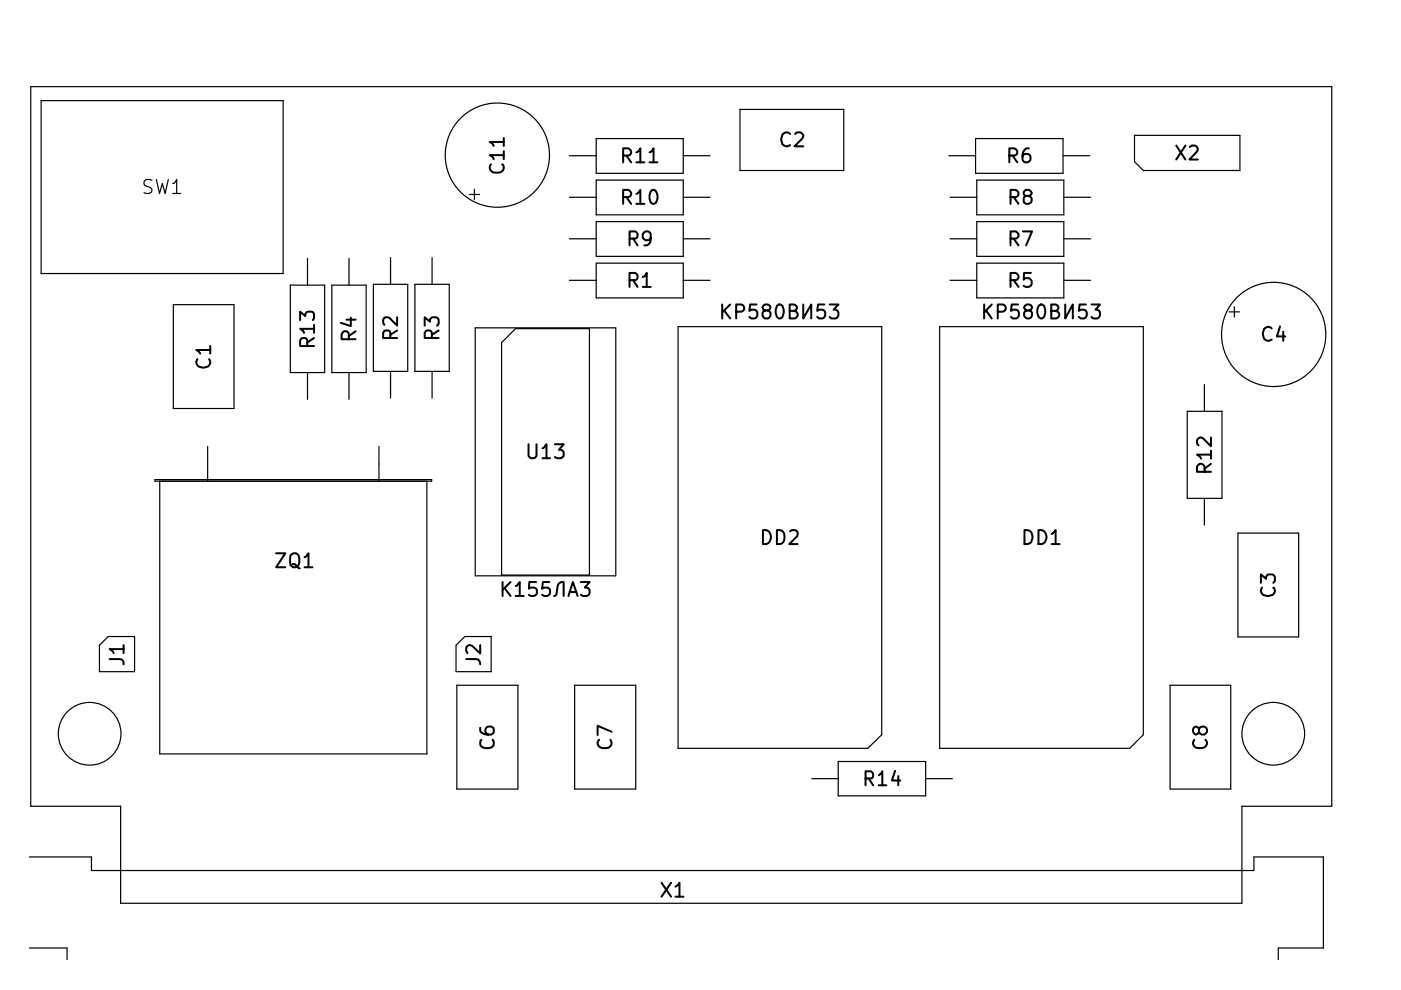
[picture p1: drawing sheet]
<svg xmlns="http://www.w3.org/2000/svg" width="297mm" height="210mm" viewBox="0 0 297 210" stroke-linecap="round" stroke-linejoin="round" font-family="sans-serif">
<g fill="none" stroke="#000" stroke-width=".25">
<path d="M6.5 18.4h275.9v152.5h-19.1v20.6h-237.7v-20.6h-19.1zM8.7 21.3h51.3v36.7h-51.3zM32.2 38.2l-.4-.1h-.8a.76 .76 0 0 0-.5 .7 .76 .76 0 0 0 .5 .7 1.2 1.2 0 0 1 1.2 .7 .76 .76 0 0 1-.6 .8l-1.1-.1M33.1 38.1l.7 2.9 .6-2.1 .6 2.1 .7-2.9M36.6 38.9l.4-.1 .5-.7v2.9M120.7 33h5.7M126.4 38.2h18.5v7.4h-18.5zM126.4 29.4h18.5v7.3h-18.5zM144.9 33h5.6M156.9 23.2h22v13h-22zM201.2 33h5.6M206.8 29.4h18.6v7.3h-18.6z"/>
<path d="M207.1 38.2h18.5v7.4h-18.5zM225.4 33h5.7M240.5 28.7h22.4v7.5h-20.5l-1.9-1.9zM36.6 41h1.7M65.2 54.8v5.7M74 54.8v5.7M82.8 54.6v5.7M91.6 54.6v5.7M99.5 41.2h2.2M100.6 40.1v2.2M120.7 41.8h5.7M120.7 59.4h5.7"/>
<path d="M120.7 50.6h5.7M126.4 47h18.5v7.4h-18.5zM126.4 55.8h18.5v7.4h-18.5zM144.9 41.8h5.6M144.9 59.4h5.6M144.9 50.6h5.6M201.4 41.8h5.7M201.4 59.4h5.7M201.4 50.6h5.7M207.1 47h18.5v7.4h-18.5zM207.1 55.8h18.5v7.4h-18.5zM225.6 41.8h5.6"/>
<path d="M225.6 59.4h5.6M225.6 50.6h5.6M36.7 64.6h12.9v22h-12.9zM61.6 60.5h7.2v18.5h-7.2zM65.2 79v5.7M70.4 60.5h7.2v18.5h-7.2zM74 79v5.7M79.2 60.3h7.2v18.4h-7.2zM82.8 78.7v5.7M88 60.3h7.2v18.4h-7.2zM91.6 78.7v5.7M100.8 69.5h29.8v52.6h-29.8z"/>
<path d="M106.3 72.6l3-2.9h15.7v52.2h-18.7zM143.8 69.3h43.1v86.5l-2.9 2.9h-40.2zM199.2 69.3h43.2v86.5l-2.9 2.9h-40.3zM260.6 66.1h2.2M261.7 65v2.2M44 94.7v7.3M80.3 94.7v7.3M251.7 87.2h7.4v18.5h-7.4zM255.4 81.5v5.7M32.9 101.7h58.6v.3h-58.6zM33.9 102v57.9h56.6v-57.9M255.4 105.7v5.6"/>
<path d="M262.5 113h12.8v22h-12.8zM21.1 136.8l1.8-1.8h5.6v7.4h-7.4zM96.7 136.8l1.9-1.8h5.5v7.4h-7.4zM96.9 145.3h12.9v22h-12.9zM121.8 145.3h13v22h-13zM248.1 145.3h12.8v22h-12.8zM172.1 165.1h5.6M177.7 161.5h18.6v7.2h-18.6zM196.3 165.1h5.6M6.3 181.7h13.1v2.9h246.5v-2.9h14.7v19.3h-9.6v2.6M6.3 201h7.9v2.6"/>
<circle cx="105.5" cy="32.9" r="11.1"/>
<circle cx="270" cy="70.9" r="11.1"/>
<circle cx="19" cy="155.6" r="6.6"/>
<circle cx="270" cy="155.6" r="6.6"/>
</g>
<g fill="none" stroke="#000" stroke-width=".42">
<path d="M104.1 34.8a1.18 1.18 0 0 0 0 1.5 1.18 1.18 0 0 0 1.4 .3 1.05 1.05 0 0 0 1.2-.5 1.05 1.05 0 0 0-.2-1.3M106.8 32.9h-3l.5 .2 .4 .6M106.8 30.1h-3l.5 .3 .4 .5M106.8 29.3v1.6M106.8 32v1.7M132.1 33h1.1a.77 .77 0 0 0 .7-.8 .77 .77 0 0 0-.7-.7h-1.1v2.9M132.8 33l1 1.4M134.9 32.3l.3-.1 .6-.7v2.9M134.9 34.4h1.7M137.7 32.3l.3-.1 .6-.7v2.9M137.7 34.4h1.7M167.5 28.4a.97 .97 0 0 0-1-.3 .97 .97 0 0 0-.7 .7 1.44 1.44 0 0 0 1.1 2.2l.6-.2"/>
<path d="M168.6 28.4l.4-.3h.7l.4 .3 .2 .5-.2 .4-1.7 1.7h1.9M214 33h1.1a.77 .77 0 0 0 .6-.8 .77 .77 0 0 0-.6-.7h-1.1v2.9M214.7 33l1 1.4M218.1 31.5a1.23 1.23 0 0 0-1.3 1.2v1.1l.2 .4a.9 .9 0 0 0 1.5-.4v-.7l-.2-.2a.93 .93 0 0 0-1.5 .2M249.4 30.9l1.9 2.9M251.3 30.9l-1.9 2.9M252.3 31.2l.4-.3h.7l.3 .1a.78 .78 0 0 1 .1 1.1l-1.6 1.7h1.8M132.1 41.8h1.1a.77 .77 0 0 0 .7-.8 .77 .77 0 0 0-.7-.7h-1.1v2.9M132.8 41.8l1 1.4M133.5 50.6l1.4-.1a.87 .87 0 0 0-.2-1.4h-1.2v2.9M133.5 59.4l1.4-.1a.87 .87 0 0 0-.2-1.4h-1.2v2.9M134.2 50.6l1 1.4"/>
<path d="M134.2 59.4l1 1.4M134.9 41.1l.6-.4 .3-.4v2.9M134.9 43.2h1.7M136.3 58.7l.3-.1 .5-.7v2.9M138 50.3l-.5 .6a1.03 1.03 0 0 1-1.2-.6v-.6a1.03 1.03 0 0 1 1.2-.6l.4 .3a2.62 2.62 0 0 1-.4 2.5l-.9 .1M138 40.6l.4-.3a1.37 1.37 0 0 1 1 1.8 1.01 1.01 0 0 1-1 1.1l-.3-.1a2.21 2.21 0 0 1-.1-2.5zM214.2 50.6h1.1a.77 .77 0 0 0 .7-.8 .77 .77 0 0 0-.7-.7h-1.1v2.9M214.2 41.8h1.1a.77 .77 0 0 0 .7-.8 .77 .77 0 0 0-.7-.7h-1.1v2.9M214.2 59.4h1.1a.77 .77 0 0 0 .7-.8 .77 .77 0 0 0-.7-.7h-1.1v2.9M214.9 50.6l1 1.4M214.9 41.8l1 1.4M214.9 59.4l1 1.4"/>
<path d="M216.9 49.1h1.9l-1.2 2.9M217.6 41.5a.65 .65 0 0 1-.6-.6 .65 .65 0 0 1 .6-.6 1.03 1.03 0 0 1 1.1 .6l-.3 .5-.8 .1-.3 .2a.93 .93 0 0 0 .3 1.5 1.03 1.03 0 0 0 1.1-.6l-.1-.8-.5-.3M218.6 57.9h-1.5l-.1 1.4 .5-.3h.6l.3 .1 .3 .5v.6l-.1 .4-.5 .2h-.6l-.5-.2M41.9 76.2a1.2 1.2 0 0 0 0 1.4 1.2 1.2 0 0 0 1.4 .3 1.12 1.12 0 0 0 1.1-.5 1.12 1.12 0 0 0-.1-1.2M44.6 74.2h-3l.9 .8M44.6 73.4v1.6M63.6 67.9v-1.8l1.1 .9a.78 .78 0 0 1 .6-.9l1 .1 .3 .4v.8l-.3 .5M65.2 73.4l-.1-1.5a.87 .87 0 0 0-1.5 .3v1.2h3M66.6 69.7h-3l.7 .5 .2 .4M66.6 71.7l-1.4 .9M66.6 68.9v1.7M73.4 67.8h2"/>
<path d="M74 71.9v-1.1a.77 .77 0 0 0-.8-.6 .77 .77 0 0 0-.8 .6v1.1h3M74.4 67.4v1.7l-2.1-.6M75.4 70.2l-1.4 1M82.8 71.7l-.1-1.4a.87 .87 0 0 0-1.5 .3v1.1h3M84.2 67.3v1.7l-1.7-1.6a.9 .9 0 0 0-1.3 .4v.7l.3 .4M84.2 70.1l-1.4 .9M90 69v-1.7l1.1 .9a.78 .78 0 0 1 .6-.9l1 .1 .3 .4v.8l-.3 .4M91.6 71.7l-.1-1.4a.87 .87 0 0 0-1.5 .3v1.1h3M93 70.1l-1.4 .9M136.3 60.8h1.7M153.1 64.6v2.9M153.5 65.8l1.3 1.7"/>
<path d="M154.8 64.6l-1.7 1.7M156.1 66.1h1.1a.77 .77 0 0 0 .6-.8 .77 .77 0 0 0-.6-.7h-1.1v2.9M160.4 64.6h-1.4l-.1 1.3 .4-.2h.7l.3 .1 .3 .5v.6l-.3 .5-.3 .1h-.7l-.4-.3M162.3 65.8l-.5-.2-.1-.4a.87 .87 0 0 1 .8-.7 .87 .87 0 0 1 .9 .7l-.3 .5-1.2 .2-.2 .4a1.03 1.03 0 0 0 .6 1.2h.5a1.03 1.03 0 0 0 .6-1.2l-.3-.4-.3-.1M164.7 64.8a.71 .71 0 0 1 .8-.2 .71 .71 0 0 1 .5 .6 1.86 1.86 0 0 1-.5 2.3 .76 .76 0 0 1-.9-.6 2.57 2.57 0 0 1 .1-2.1zM167.4 65.9h1a.68 .68 0 0 0 .6-.7 .68 .68 0 0 0-.6-.6h-1v2.9h1.1a.82 .82 0 0 0 .6-.9 .82 .82 0 0 0-.7-.7M170.3 64.6v2.9l1.7-2.9v2.9M174.8 64.6h-1.4l-.1 1.3 .4-.2h.7l.3 .1 .3 .5v.6l-.3 .5-.3 .1h-.7l-.4-.3M175.9 64.6h1.9l-1.1 1.1a.81 .81 0 0 1 1.1 .6v.6l-.3 .5-.3 .1h-.9l-.4-.3M208.7 64.6v2.9M209.1 65.8l1.2 1.7M210.3 64.6l-1.6 1.7"/>
<path d="M211.5 66.1h1.1a.77 .77 0 0 0 .7-.8 .77 .77 0 0 0-.7-.7h-1.1v2.9M215.9 64.6h-1.4l-.2 1.3 .5-.2h.6l.4 .1 .2 .5v.6l-.2 .5-.4 .1h-.6l-.5-.3M217.7 65.8l-.4-.2-.2-.4a.87 .87 0 0 1 .8-.7 .87 .87 0 0 1 .9 .7l-.2 .5-1.1 .2-.4 .4a1.03 1.03 0 0 0 .6 1.2h.5a1.03 1.03 0 0 0 .6-1.2l-.2-.4-.4-.1M220.3 64.8v-.1a.65 .65 0 0 1 .7-.1 .65 .65 0 0 1 .4 .6 1.58 1.58 0 0 1-.7 2.3 1.8 1.8 0 0 1-.4-2.7zM222.9 65.9h.9a.68 .68 0 0 0 .6-.7 .68 .68 0 0 0-.6-.6h-.9v2.9h1.1a.82 .82 0 0 0 .6-.9 .82 .82 0 0 0-.8-.7M225.8 64.6v2.9l1.7-2.9v2.9M230.3 64.6h-1.4l-.2 1.3 .5-.2h.6l.4 .1 .2 .5v.6l-.2 .5-.4 .1h-.6l-.5-.3M231.4 64.6h1.8l-.9 1.1a.78 .78 0 0 1 .9 .6v.6l-.2 .5-.4 .1h-.7l-.5-.3M269.6 69.6a.97 .97 0 0 0-1-.3 .97 .97 0 0 0-.7 .8 1.44 1.44 0 0 0 1.1 2.2l.6-.3M271.4 69.2l-.7 2.1h1.8M272.1 70.3v2M112.1 94.2v2.4a.93 .93 0 0 0 .8 .6 .93 .93 0 0 0 .8-.6v-2.4"/>
<path d="M115 95h.3l.6-.8v3M115 97.2h1.6M117.6 94.2h1.9l-1 1.2a.81 .81 0 0 1 1 .5v.7l-.6 .6h-.8l-.5-.3M256.8 96.4h-3l.4 .2 .4 .6M256.8 92.8v1.8l-1.7-1.7-.5-.1-.5 .1-.3 .4v.7l.3 .4M256.8 98.3l-1.4 1.1M256.8 95.5v1.7M58.5 117.3h2l-2 3h2M61.6 117.7a1.01 1.01 0 0 1 1.7 0 2.19 2.19 0 0 1-.3 2.4 1 1 0 0 1-1.4-.3zM62 119.6a1.18 1.18 0 0 1 1.3 .8l.2 .1M64.6 118.2l.2-.1 .6-.8v3M161.8 112.4a1.5 1.5 0 0 1 1.7 1.5 1.5 1.5 0 0 1-1.7 1.5z"/>
<path d="M164.7 112.4a1.33 1.33 0 0 1 1.6 1.7 1.24 1.24 0 0 1-1.6 1.3zM167.5 112.6l.4-.2h.7a.78 .78 0 0 1 .4 1.3l-1.7 1.7h1.8M217.2 112.4a1.42 1.42 0 0 1 1.6 .6 1.42 1.42 0 0 1-.1 1.6 1.19 1.19 0 0 1-1.5 .8zM220.2 112.4a1.5 1.5 0 0 1 1.7 1.5 1.5 1.5 0 0 1-1.7 1.5zM223 113.2l.8-.8v3M223 115.4h1.7M255.4 100v-1.1a.83 .83 0 0 0-.8-.6 .83 .83 0 0 0-.8 .6v1.1h3M23.2 139.7h2.2a.86 .86 0 0 1 .8 1.1M26.2 137.6h-3l.5 .3 .4 .6M26.2 136.8v1.7M64.6 120.3h1.7M98.8 139.7h2.2a1 1 0 0 1 .8 1.1"/>
<path d="M101.8 136.8v1.8l-1.7-1.7a.78 .78 0 0 0-1.3 .5v.6l.3 .5M106.6 123.4v3M107 124.7l1.2 1.7M108.2 123.4l-1.6 1.7M109.3 124.2h.3l.6-.8v3M109.3 126.4h1.7M113.7 123.4h-1.5l-.1 1.4a1.16 1.16 0 0 1 1.4-.1l.3 .4v.7l-.1 .3-.5 .3h-.6l-.5-.3M116.5 123.4h-1.4l-.2 1.4a1.16 1.16 0 0 1 1.4-.1l.3 .4v.7l-.1 .3-.5 .3h-.6l-.5-.3M117.5 126.4l.4-.2a3.6 3.6 0 0 1 .8-2.6l.8-.2v3M120.5 126.4l1-3 1 3M120.8 125.5h1.4M123.1 123.4h1.9l-1 1.2a.81 .81 0 0 1 1 .5v.7l-.2 .3-.4 .3h-.8l-.5-.3"/>
<path d="M267.3 123.6v-1.8l1.1 .9a.78 .78 0 0 1 .6-.9l1 .1 .3 .4v.8l-.3 .5M267.6 124.6a1.2 1.2 0 0 0 .1 1.4 1.2 1.2 0 0 0 1.3 .4 1.07 1.07 0 0 0 1.1-.6 1.07 1.07 0 0 0-.1-1.2M101.8 154.3v.6a1.87 1.87 0 0 0 2.8 .5 .97 .97 0 0 0-.4-1.3h-.7l-.3 .1a.9 .9 0 0 0 .3 1.5M102.1 156.8a1.09 1.09 0 0 0-.2 1.3 1.09 1.09 0 0 0 1.2 .5 1.19 1.19 0 0 0 1.3-.3 1.19 1.19 0 0 0 .2-1.3l-.2-.2M127 156.8a1.04 1.04 0 0 0-.2 1.3 1.04 1.04 0 0 0 1.2 .5 1.18 1.18 0 0 0 1.4-.3 1.18 1.18 0 0 0 0-1.5M129.7 155.2l-3-1.3v1.9M253.2 156.8a1.18 1.18 0 0 0 0 1.5 1.18 1.18 0 0 0 1.4 .3 1.05 1.05 0 0 0 1.2-.5 1.05 1.05 0 0 0-.2-1.3M254.2 154.6a.88 .88 0 0 1 1.4-.4 .88 .88 0 0 1 0 1.4 .88 .88 0 0 1-1.4-.4l-.2-.9-.4-.2a.87 .87 0 0 0-.7 .8 .87 .87 0 0 0 .6 .8l.5-.1 .2-.4M183.5 165.1l1.4-.1a.87 .87 0 0 0-.3-1.5h-1.1v3M184.2 165.1l.9 1.4M186.3 164.4l.8-.9v3M186.3 166.5h1.6"/>
<path d="M189.8 163.4l-.7 2.1h1.8M190.5 164.5v2M140.3 187.2l2 2.9M142.3 187.2l-2 2.9M143.2 188l.6-.4 .3-.4v2.9M143.2 190.1h1.7"/>
</g>
</svg>
